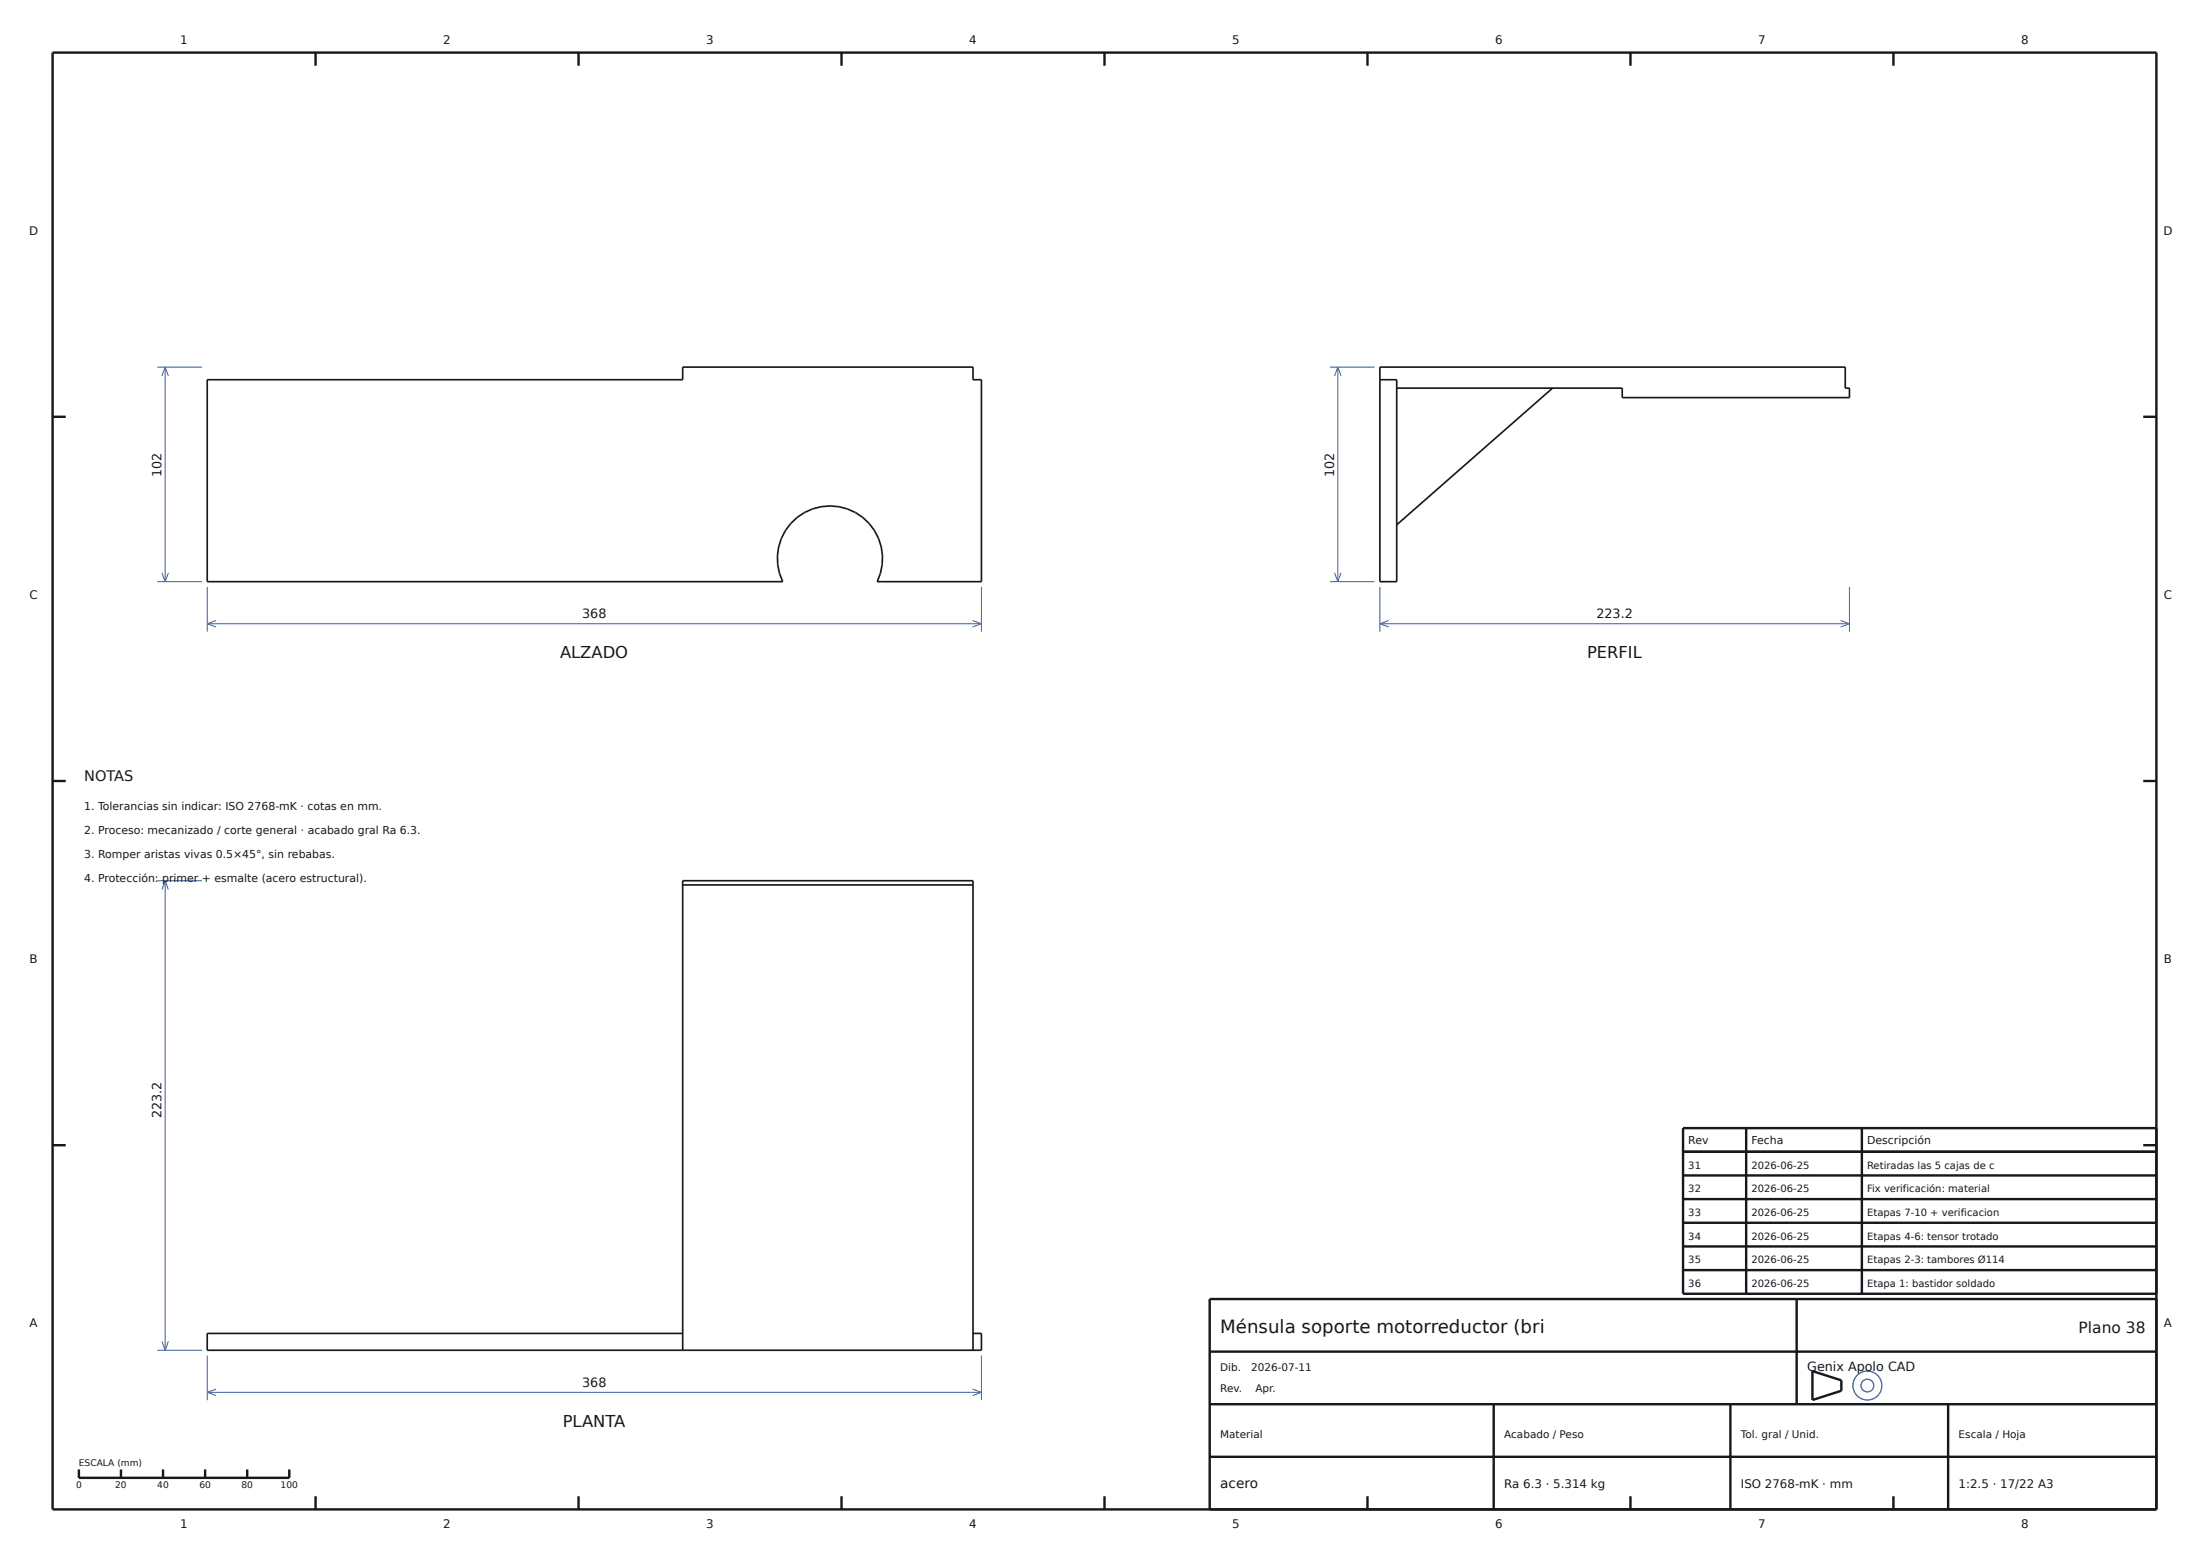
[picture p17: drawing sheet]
<svg xmlns="http://www.w3.org/2000/svg" width="420mm" height="297mm" viewBox="0 0 420 297" stroke-linecap="round" stroke-linejoin="round" font-family="sans-serif">
<defs><g id="words">
<text font-size="3.5" fill="#16181d" x="232" y="253.4">Ménsula soporte motorreductor (bri</text>
<g font-size="3.1" fill="#16181d">
<text x="106.5" y="125.1">ALZADO</text>
<text x="301.7" y="125.1">PERFIL</text>
<text x="107" y="271.2">PLANTA</text>
</g>
<text font-size="2.9" fill="#16181d" x="395.2" y="253.4">Plano 38</text>
<text font-size="2.8" fill="#16181d" x="16" y="148.5">NOTAS</text>
<text font-size="2.6" fill="#16181d" x="232" y="283">acero</text>
<g font-size="2.4" fill="#16181d">
<text x="30.7" y="90.7" transform="rotate(-90 30.7 90.7)">102</text>
<text x="253.6" y="90.7" transform="rotate(-90 253.6 90.7)">102</text>
<text x="110.7" y="117.6">368</text>
<text x="303.5" y="117.6">223.2</text>
<text x="30.7" y="212.6" transform="rotate(-90 30.7 212.6)">223.2</text>
<text x="110.7" y="263.7">368</text>
<text x="343.6" y="260.6">Genix Apolo CAD</text>
</g>
<g font-size="2.2" fill="#16181d">
<text x="34.3" y="8.4">1</text>
<text x="84.3" y="8.4">2</text>
<text x="134.3" y="8.4">3</text>
<text x="184.3" y="8.4">4</text>
<text x="234.3" y="8.4">5</text>
<text x="284.3" y="8.4">6</text>
<text x="334.3" y="8.4">7</text>
<text x="384.3" y="8.4">8</text>
<text x="5.5" y="44.6">D</text>
<text x="411.3" y="44.6">D</text>
<text x="5.6" y="113.9">C</text>
<text x="411.4" y="113.9">C</text>
<text x="5.6" y="183.1">B</text>
<text x="411.4" y="183.1">B</text>
<text x="5.6" y="252.4">A</text>
<text x="411.4" y="252.4">A</text>
<text x="286" y="283">Ra 6.3 · 5.314 kg</text>
<text x="331" y="283">ISO 2768-mK · mm</text>
<text x="372.4" y="283">1:2.5 · 17/22 A3</text>
<text x="34.3" y="290.6">1</text>
<text x="84.3" y="290.6">2</text>
<text x="134.3" y="290.6">3</text>
<text x="184.3" y="290.6">4</text>
<text x="234.3" y="290.6">5</text>
<text x="284.3" y="290.6">6</text>
<text x="334.3" y="290.6">7</text>
<text x="384.3" y="290.6">8</text>
</g>
<g font-size="2.1" fill="#16181d">
<text x="16" y="154">1. Tolerancias sin indicar: ISO 2768-mK · cotas en mm.</text>
<text x="16" y="158.5">2. Proceso: mecanizado / corte general · acabado gral Ra 6.3.</text>
<text x="16" y="163.1">3. Romper aristas vivas 0.5×45°, sin rebabas.</text>
<text x="16" y="167.7">4. Protección: primer + esmalte (acero estructural).</text>
<text x="321" y="217.6">Rev</text>
<text x="333" y="217.6">Fecha</text>
<text x="355" y="217.6">Descripción</text>
</g>
<g font-size="2" fill="#16181d">
<text x="232" y="260.6">Dib.</text>
<text x="237.9" y="260.6">2026-07-11</text>
<text x="232" y="264.6">Rev.</text>
<text x="238.7" y="264.6">Apr.</text>
<text x="232" y="273.4">Material</text>
<text x="286" y="273.4">Acabado / Peso</text>
<text x="331" y="273.4">Tol. gral / Unid.</text>
<text x="372.4" y="273.4">Escala / Hoja</text>
</g>
<g font-size="1.9" fill="#16181d">
<text x="321" y="222.2">31</text>
<text x="321" y="226.7">32</text>
<text x="333" y="222.2">2026-06-25</text>
<text x="333" y="226.7">2026-06-25</text>
<text x="355" y="222.2">Retiradas las 5 cajas de c</text>
<text x="355" y="226.7">Fix verificación: material</text>
<text x="321" y="231.2">33</text>
<text x="333" y="231.2">2026-06-25</text>
<text x="355" y="231.2">Etapas 7-10 + verificacion</text>
<text x="321" y="235.7">34</text>
<text x="333" y="235.7">2026-06-25</text>
<text x="355" y="235.7">Etapas 4-6: tensor trotado</text>
<text x="321" y="240.2">35</text>
<text x="321" y="244.7">36</text>
<text x="333" y="240.2">2026-06-25</text>
<text x="333" y="244.7">2026-06-25</text>
<text x="355" y="240.2">Etapas 2-3: tambores Ø114</text>
<text x="355" y="244.7">Etapa 1: bastidor soldado</text>
</g>
<g font-size="1.7" fill="#16181d">
<text x="15" y="278.8">ESCALA (mm)</text>
<text x="14.5" y="283">0</text>
<text x="21.9" y="283">20</text>
<text x="29.9" y="283">40</text>
<text x="37.9" y="283">60</text>
<text x="45.9" y="283">80</text>
<text x="53.4" y="283">100</text>
</g>
</g></defs>
<g fill="#fdfdfb" stroke="#3a5e9c" stroke-width=".25">
<circle cx="355" cy="263.5" r="2.75"/>
<circle cx="355.1" cy="263.5" r="1.21"/>
</g>
<g fill="none" stroke="#16181d" stroke-width=".46">
<path d="M10 10h400v277h-400zM60 10v2.5M110 10v2.5M160 10v2.5M210 10v2.5M260 10v2.5M310 10v2.5M360 10v2.5M10 79.3h2.5M407.5 79.3h2.5M10 148.5h2.5M407.5 148.5h2.5"/>
<path d="M10 217.8h2.5M320 219h90M332 214.5v31.5M354 214.5v31.5M407.5 217.8h2.5M410 214.5h-90v31.5h90M320 223.5h90M320 228h90M320 232.5h90M320 237h90M230 257h180M320 241.5h90"/>
<path d="M341.6 247v20M410 247h-180v40M15 279.4v1.6h40v-1.6M23 279.4v1.6M31 279.4v1.6M39 279.4v1.6M47 279.4v1.6M230 277h180M230 267h180M284 267v20M329 267v20M344.6 260.7l5.5 1.8v1.9l-5.5 1.8z"/>
<path d="M370.4 267v20M60 284.5v2.5M110 284.5v2.5M160 284.5v2.5M210 284.5v2.5M260 284.5v2.5M310 284.5v2.5M360 284.5v2.5"/>
</g>
<path d="M39.4 72.2h90.4v-2.4h55.2v2.4h1.6v38.4h-19.8a10 10 0 0 0-9-14.4 10 10 0 0 0-9 14.4h-109.4zM262.4 72.2h3.2v38.4h-3.2v-40.8h88.4v4h.8v1.8h-43.2v-1.8h-42.8M295.2 73.8l-29.6 26M129.8 168.3h55.2M129.8 253.5h-90.4v3.2h147.2v-3.2h-1.6M129.8 256.7v-89.2h55.2v89.2" fill="none" stroke="#16181d" stroke-width=".32"/>
<g fill="none" stroke="#3a5e9c" stroke-width=".19">
<path d="M29.9 69.8h8.5M31.4 69.8v40.8M31.4 69.8l.6 1.7M31.4 69.8l-.6 1.7M252.9 69.8h8.5M254.4 69.8v40.8M254.4 69.8l.6 1.7M254.4 69.8l-.7 1.7M29.9 110.6h8.5M30.8 108.9l.6 1.7M32 108.9l-.6 1.7M39.4 111.6v8.5"/>
<path d="M39.4 118.6h147.2M39.4 118.6l1.7 .6M41.1 118l-1.7 .6M184.9 118l1.7 .6M186.6 111.6v8.5M186.6 118.6l-1.7 .6M252.9 110.6h8.5M253.7 108.9l.7 1.7M255 108.9l-.6 1.7M262.4 118.6h89.2M262.4 111.6v8.5M262.4 118.6l1.7 .6"/>
<path d="M264.1 118l-1.7 .6M349.9 118l1.7 .6M351.6 111.6v8.5M351.6 118.6l-1.7 .6M29.9 167.5h8.5M31.4 167.5v89.2M31.4 167.5l.6 1.7M31.4 167.5l-.6 1.7M29.9 256.7h8.5M30.8 255l.6 1.7M32 255l-.6 1.7M39.4 257.7v8.5"/>
<path d="M186.6 257.7v8.5M39.4 264.7h147.2M39.4 264.7l1.7 .7M41.1 264.1l-1.7 .6M184.9 264.1l1.7 .6M186.6 264.7l-1.7 .7"/>
</g>
<use href="#words"/>
</svg>
